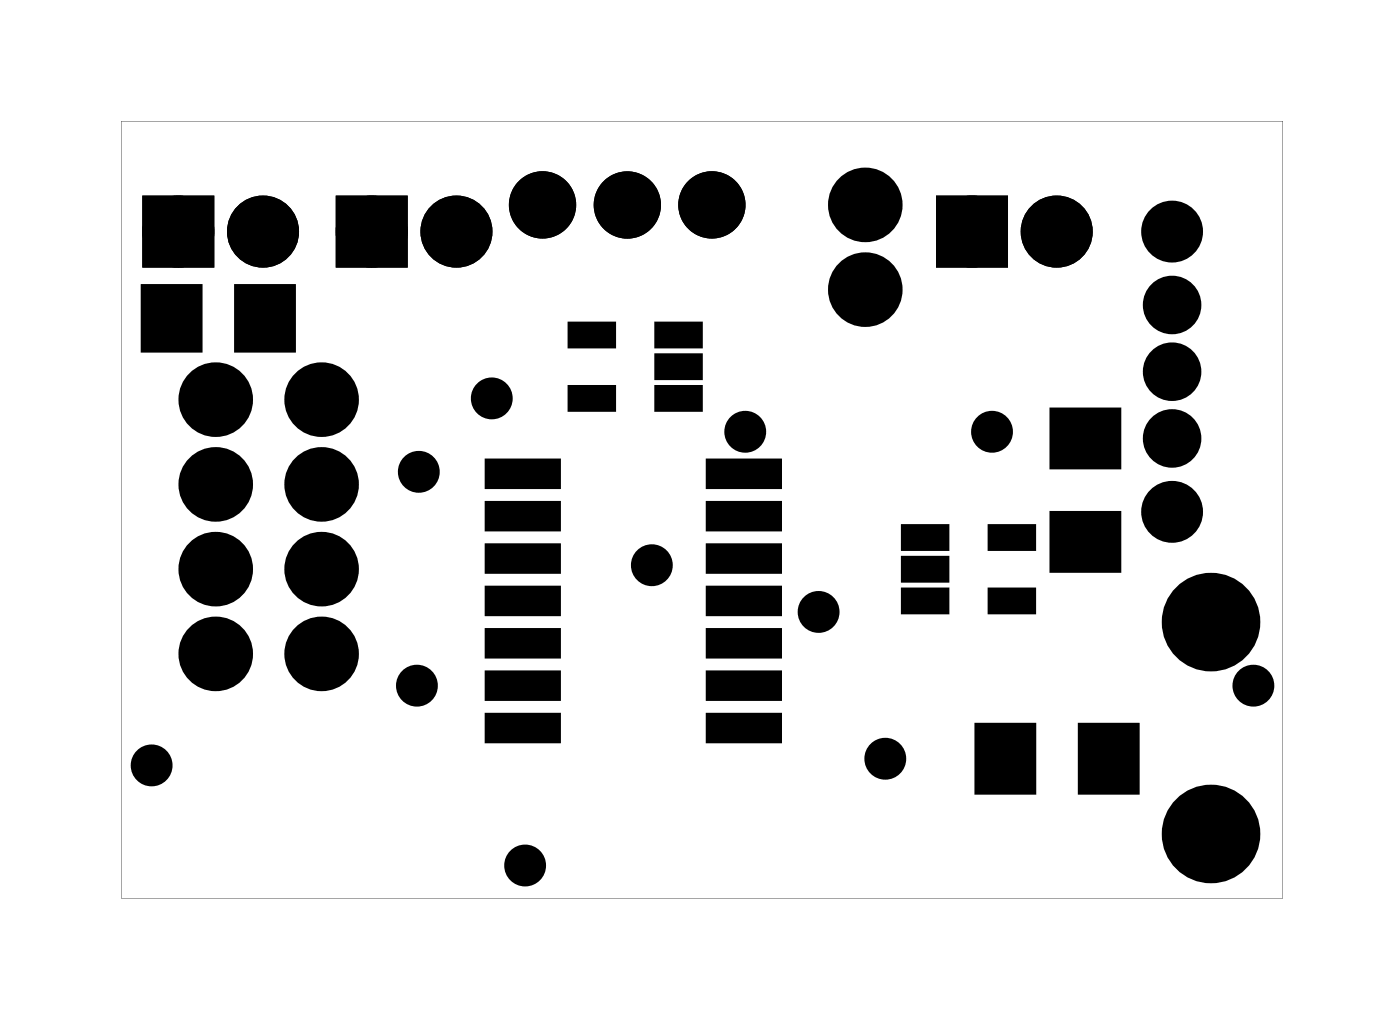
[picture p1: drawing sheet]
<svg xmlns="http://www.w3.org/2000/svg" width="42mm" height="31mm" viewBox="0 0 42 31" stroke-linecap="round" stroke-linejoin="round" font-family="sans-serif">
<g fill="#000">
<path d="M4.6 6.2h1.4v1.4h-1.4zM4.3 8.6h1.6v1.8h-1.6zM7.1 8.6h1.6v1.8h-1.6zM10.4 6.2h1.4v1.4h-1.4zM14.7 19h2v.6h-2zM14.7 17.7h2v.6h-2zM14.7 16.4h2v.7h-2zM14.7 15.1h2v.7h-2zM14.7 13.9h2v.6h-2zM17.1 11.7h1.2v.5h-1.2zM17.1 9.8h1.2v.5h-1.2zM19.7 9.8h1.2v.5h-1.2z"/>
<path d="M19.7 10.7h1.2v.6h-1.2zM19.7 11.7h1.2v.5h-1.2zM21.3 13.9h2v.6h-2zM21.3 15.1h2v.7h-2zM21.3 16.4h2v.7h-2zM21.3 17.7h2v.6h-2zM21.3 19h2v.6h-2zM27.1 17.7h1.2v.6h-1.2zM27.1 16.8h1.2v.5h-1.2zM27.1 15.8h1.2v.6h-1.2zM28.4 6.2h1.4v1.4h-1.4zM29.7 15.8h1.2v.6h-1.2z"/>
<path d="M29.7 17.7h1.2v.6h-1.2zM31.6 12.3h1.9v1.6h-1.9zM31.6 15.4h1.9v1.6h-1.9zM14.7 21.5h2v.7h-2zM14.7 20.2h2v.7h-2zM21.3 20.2h2v.7h-2zM21.3 21.5h2v.7h-2zM29.3 21.8h1.6v1.9h-1.6zM32.4 21.8h1.6v1.9h-1.6z"/>
<path d="M3.6 3.6v23.3h34.9v-23.3zM3.6 3.6h34.9v23.3h-34.9z"/>
</g>
<g fill="#000">
<circle cx="5.3" cy="6.9" r=".7"/>
<circle cx="6.5" cy="14.5" r=".74"/>
<circle cx="6.5" cy="19.6" r=".74"/>
<circle cx="6.5" cy="17.1" r=".74"/>
<circle cx="6.5" cy="12" r=".74"/>
<circle cx="7.9" cy="6.9" r=".7"/>
<circle cx="9.6" cy="14.5" r=".74"/>
<circle cx="9.6" cy="17.1" r=".74"/>
<circle cx="9.6" cy="19.6" r=".74"/>
<circle cx="9.6" cy="12" r=".74"/>
<circle cx="11.1" cy="6.9" r=".7"/>
<circle cx="12.6" cy="14.1" r=".35"/>
<circle cx="13.7" cy="6.9" r=".7"/>
<circle cx="14.7" cy="11.9" r=".35"/>
<circle cx="16.3" cy="6.1" r=".64"/>
<circle cx="18.8" cy="6.1" r=".64"/>
<circle cx="19.5" cy="16.9" r=".35"/>
<circle cx="21.3" cy="6.1" r=".64"/>
<circle cx="22.3" cy="12.9" r=".35"/>
<circle cx="24.5" cy="18.3" r=".35"/>
<circle cx="25.9" cy="6.1" r=".74"/>
<circle cx="25.9" cy="8.7" r=".74"/>
<circle cx="29.1" cy="6.9" r=".7"/>
<circle cx="29.7" cy="12.9" r=".35"/>
<circle cx="31.7" cy="6.9" r=".7"/>
<circle cx="35.1" cy="15.3" r=".65"/>
<circle cx="35.1" cy="6.9" r=".65"/>
<circle cx="35.1" cy="13.1" r=".55"/>
<circle cx="35.1" cy="9.1" r=".55"/>
<circle cx="35.1" cy="11.1" r=".55"/>
<circle cx="36.3" cy="18.6" r=".95"/>
<circle cx="4.5" cy="22.9" r=".35"/>
<circle cx="12.5" cy="20.6" r=".35"/>
<circle cx="15.7" cy="25.9" r=".35"/>
<circle cx="26.5" cy="22.7" r=".35"/>
<circle cx="36.3" cy="25" r=".95"/>
<circle cx="37.6" cy="20.6" r=".35"/>
</g>
<g fill="none" stroke="#000" stroke-width=".55">
<circle cx="12.6" cy="14.1" r=".35"/>
<circle cx="14.7" cy="11.9" r=".35"/>
<circle cx="19.5" cy="16.9" r=".35"/>
<circle cx="22.3" cy="12.9" r=".35"/>
<circle cx="24.5" cy="18.3" r=".35"/>
<circle cx="29.7" cy="12.9" r=".35"/>
<circle cx="35.1" cy="6.9" r=".65"/>
<circle cx="35.1" cy="15.3" r=".65"/>
<circle cx="4.5" cy="22.9" r=".35"/>
<circle cx="12.5" cy="20.6" r=".35"/>
<circle cx="15.7" cy="25.9" r=".35"/>
<circle cx="26.5" cy="22.7" r=".35"/>
<circle cx="37.6" cy="20.6" r=".35"/>
</g>
<g fill="none" stroke="#000" stroke-width=".25">
<path d="M4.3 8.6h1.6v1.8h-1.6zM7.1 8.6h1.6v1.8h-1.6zM14.7 19h2v.6h-2zM14.7 17.7h2v.6h-2zM14.7 16.4h2v.7h-2zM14.7 15.1h2v.7h-2zM14.7 13.9h2v.6h-2zM17.1 11.7h1.2v.5h-1.2zM17.1 9.8h1.2v.5h-1.2zM19.7 9.8h1.2v.5h-1.2zM19.7 10.7h1.2v.6h-1.2zM19.7 11.7h1.2v.5h-1.2z"/>
<path d="M21.3 13.9h2v.6h-2zM21.3 15.1h2v.7h-2zM21.3 16.4h2v.7h-2zM21.3 17.7h2v.6h-2zM21.3 19h2v.6h-2zM27.1 17.7h1.2v.6h-1.2zM27.1 16.8h1.2v.5h-1.2zM27.1 15.8h1.2v.6h-1.2zM29.7 15.8h1.2v.6h-1.2zM29.7 17.7h1.2v.6h-1.2zM31.6 12.3h1.9v1.6h-1.9zM31.6 15.4h1.9v1.6h-1.9z"/>
<path d="M14.7 21.5h2v.7h-2zM14.7 20.2h2v.7h-2zM21.3 20.2h2v.7h-2zM21.3 21.5h2v.7h-2zM29.3 21.8h1.6v1.9h-1.6zM32.4 21.8h1.6v1.9h-1.6z"/>
</g>
<g fill="none" stroke="#000" stroke-width=".75">
<circle cx="16.3" cy="6.1" r=".64"/>
<circle cx="18.8" cy="6.1" r=".64"/>
<circle cx="21.3" cy="6.1" r=".64"/>
</g>
<g fill="none" stroke="#000" stroke-width=".65" stroke-linecap="butt">
<circle cx="35.1" cy="9.1" r=".55"/>
<circle cx="35.1" cy="13.1" r=".55"/>
<circle cx="35.1" cy="11.1" r=".55"/>
</g>
<g fill="none" stroke="#000" stroke-width="1.1" stroke-linecap="butt">
<circle cx="36.3" cy="18.6" r=".95"/>
<circle cx="36.3" cy="25" r=".95"/>
</g>
<g fill="none" stroke="#000" stroke-width=".76" stroke-linecap="butt">
<path d="M4.6 6.2h1.4v1.4h-1.4zM10.4 6.2h1.4v1.4h-1.4zM28.4 6.2h1.4v1.4h-1.4z"/>
<circle cx="5.3" cy="6.9" r=".7"/>
<circle cx="6.5" cy="17.1" r=".74"/>
<circle cx="6.5" cy="19.6" r=".74"/>
<circle cx="6.5" cy="12" r=".74"/>
<circle cx="6.5" cy="14.5" r=".74"/>
<circle cx="7.9" cy="6.9" r=".7"/>
<circle cx="9.6" cy="17.1" r=".74"/>
<circle cx="9.6" cy="19.6" r=".74"/>
<circle cx="9.6" cy="12" r=".74"/>
<circle cx="9.6" cy="14.5" r=".74"/>
<circle cx="11.1" cy="6.9" r=".7"/>
<circle cx="13.7" cy="6.9" r=".7"/>
<circle cx="25.9" cy="6.1" r=".74"/>
<circle cx="25.9" cy="8.7" r=".74"/>
<circle cx="29.1" cy="6.9" r=".7"/>
<circle cx="31.7" cy="6.9" r=".7"/>
</g>
</svg>
